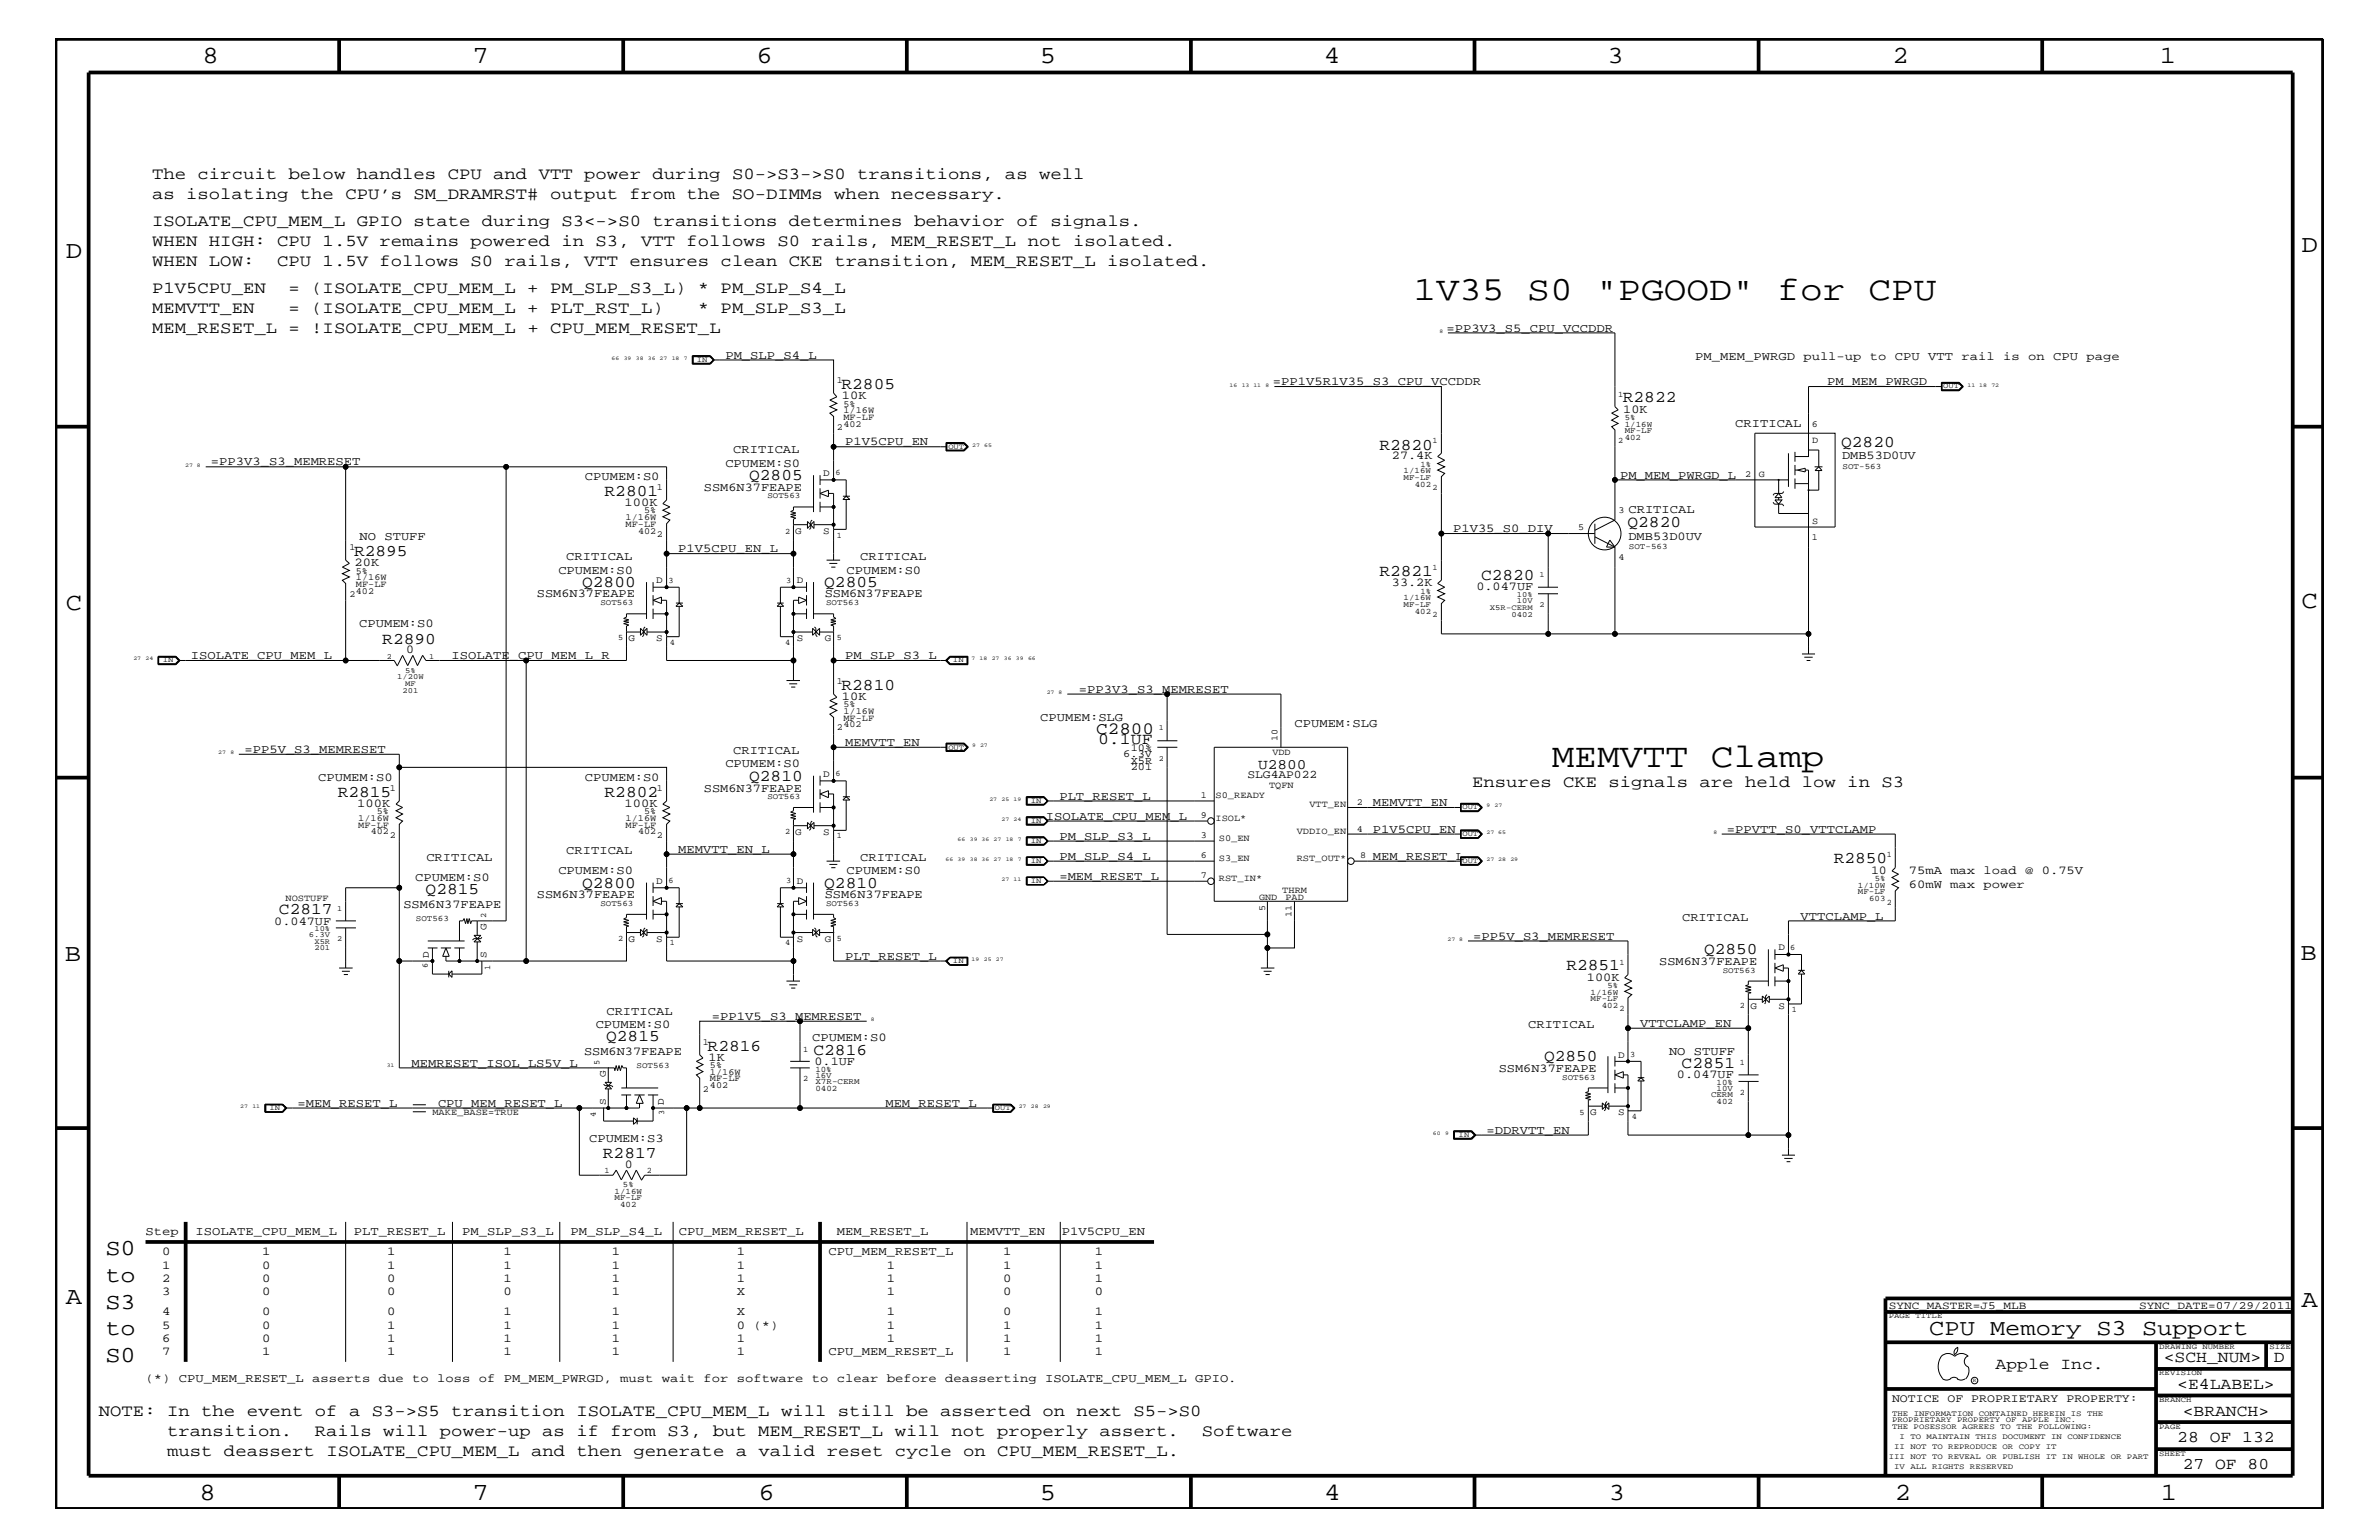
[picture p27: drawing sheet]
<svg xmlns="http://www.w3.org/2000/svg" width="432mm" height="279mm" viewBox="0 0 432 279" stroke-linecap="round" stroke-linejoin="round" font-family="sans-serif">
<defs><g id="words">
<g font-size="6.2">
<text x="256.6" y="54.4">1V35 S0 &quot;PGOOD&quot; for CPU</text>
<text x="281.6" y="139.2">MEMVTT Clamp</text>
</g>
<g font-size="4.5">
<text x="36.7" y="11.5">8</text>
<text x="85.8" y="11.5">7</text>
<text x="137.3" y="11.5">6</text>
<text x="188.7" y="11.5">5</text>
<text x="240.3" y="11.5">4</text>
<text x="291.8" y="11.5">3</text>
<text x="343.5" y="11.5">2</text>
<text x="392" y="11.5">1</text>
<text x="11.9" y="46.8">D</text>
<text x="417.7" y="45.7">D</text>
<text x="11.9" y="110.6">C</text>
<text x="417.7" y="110.3">C</text>
<text x="11.8" y="174.3">B</text>
<text x="417.6" y="174.2">B</text>
<text x="11.9" y="236.7">A</text>
<text x="417.7" y="237.1">A</text>
<text x="36.2" y="272.1">8</text>
<text x="85.8" y="272.1">7</text>
<text x="137.7" y="272.1">6</text>
<text x="188.7" y="272.1">5</text>
<text x="240.4" y="272.1">4</text>
<text x="292" y="272.1">3</text>
<text x="343.9" y="272.1">2</text>
<text x="392.2" y="272.1">1</text>
</g>
<g font-size="4.1">
<text x="19.1" y="227.7">S0</text>
<text x="19.1" y="232.6">to</text>
<text x="19.1" y="237.4">S3</text>
<text x="19.1" y="242.3">to</text>
<text x="350.2" y="242.3">CPU Memory S3 Support</text>
<text x="19.1" y="247.1">S0</text>
</g>
<text font-size="3.1" x="199" y="133.2">C2800</text>
<g font-size="3">
<text x="27.6" y="32.5">The circuit below handles CPU and VTT power during S0-&gt;S3-&gt;S0 transitions, as well</text>
<text x="27.6" y="41">ISOLATE_CPU_MEM_L GPIO state during S3&lt;-&gt;S0 transitions determines behavior of signals.</text>
<text x="27.6" y="36.2">as isolating the CPU’s SM_DRAMRST# output from the SO-DIMMs when necessary.</text>
<text x="27.6" y="44.6">WHEN HIGH: CPU 1.5V remains powered in S3, VTT follows S0 rails, MEM_RESET_L not isolated.</text>
<text x="27.6" y="53.2">P1V5CPU_EN</text>
<text x="27.6" y="48.3">WHEN LOW:</text>
<text x="50.3" y="48.3">CPU 1.5V follows S0 rails, VTT ensures clean CKE transition, MEM_RESET_L isolated.</text>
<text x="52.4" y="53.2">= (ISOLATE_CPU_MEM_L + PM_SLP_S3_L) * PM_SLP_S4_L</text>
<text x="27.6" y="56.8">MEMVTT_EN</text>
<text x="52.4" y="56.8">= (ISOLATE_CPU_MEM_L + PLT_RST_L)</text>
<text x="126.7" y="56.8">* PM_SLP_S3_L</text>
<text x="27.6" y="60.4">MEM_RESET_L = !ISOLATE_CPU_MEM_L + CPU_MEM_RESET_L</text>
<text x="152.7" y="70.6">R2805</text>
<text x="294.6" y="73">R2822</text>
<text x="250.4" y="81.6">R2820</text>
<text x="334.2" y="81.1">Q2820</text>
<text x="136" y="87.1">Q2805</text>
<text x="109.7" y="90">R2801</text>
<text x="295.4" y="95.7">Q2820</text>
<text x="64.3" y="101">R2895</text>
<text x="105.7" y="106.5">Q2800</text>
<text x="149.6" y="106.5">Q2805</text>
<text x="250.4" y="104.6">R2821</text>
<text x="268.8" y="105.3">C2820</text>
<text x="69.4" y="116.8">R2890</text>
<text x="152.7" y="125.2">R2810</text>
<text x="199.3" y="135">0.1UF</text>
<text x="136" y="141.7">Q2810</text>
<text x="267.2" y="142.9">Ensures CKE signals are held low in S3</text>
<text x="61.3" y="144.6">R2815</text>
<text x="109.7" y="144.6">R2802</text>
<text x="105.7" y="161.1">Q2800</text>
<text x="149.6" y="161.1">Q2810</text>
<text x="332.8" y="156.7">R2850</text>
<text x="50.6" y="165.9">C2817</text>
<text x="77.3" y="162.2">Q2815</text>
<text x="309.3" y="173.2">Q2850</text>
<text x="284.3" y="176.1">R2851</text>
<text x="110" y="188.9">Q2815</text>
<text x="128.4" y="190.6">R2816</text>
<text x="147.7" y="191.4">C2816</text>
<text x="280.2" y="192.6">Q2850</text>
<text x="305.2" y="193.7">C2851</text>
<text x="109.4" y="210.2">R2817</text>
<text x="362.2" y="248.4">Apple Inc.</text>
<text x="392.7" y="247.1">&lt;SCH_NUM&gt;</text>
<text x="395.2" y="252">&lt;E4LABEL&gt;</text>
<text x="412.7" y="247.1">D</text>
<text x="17.9" y="256.8">NOTE: In the event of a S3-&gt;S5 transition ISOLATE_CPU_MEM_L will still be asserted on next S5-&gt;S0</text>
<text x="396.2" y="256.8">&lt;BRANCH&gt;</text>
<text x="30.3" y="260.5">transition.</text>
<text x="57.2" y="260.5">Rails will power-up as if from S3, but MEM_RESET_L will not properly assert.</text>
<text x="218.1" y="260.5">Software</text>
<text x="395.2" y="261.6">28 OF 132</text>
<text x="30.3" y="264.1">must deassert ISOLATE_CPU_MEM_L and then generate a valid reset cycle on CPU_MEM_RESET_L.</text>
<text x="396.2" y="266.6">27 OF 80</text>
</g>
<text font-size="2.6" x="228.3" y="139.5">U2800</text>
<g font-size="2.2">
<text x="131.7" y="65.1">PM_SLP_S4_L</text>
<text x="262.6" y="60.2">=PP3V3_S5_CPU_VCCDDR</text>
<text x="307.7" y="65.3">PM_MEM_PWRGD pull-up to CPU VTT rail is on CPU page</text>
<text x="231.1" y="69.9">=PP1V5R1V35_S3_CPU_VCCDDR</text>
<text x="331.6" y="69.9">PM_MEM_PWRGD</text>
<text x="152.8" y="72.4">10K</text>
<text x="294.6" y="74.9">10K</text>
<text x="315" y="77.4">CRITICAL</text>
<text x="133.1" y="82.2">CRITICAL</text>
<text x="153.4" y="80.8">P1V5CPU_EN</text>
<text x="252.6" y="83.3">27.4K</text>
<text x="334.3" y="83.3">DMB53D0UV</text>
<text x="38.3" y="84.4">=PP3V3_S3_MEMRESET</text>
<text x="106.2" y="87.1">CPUMEM:S0</text>
<text x="127.8" y="89">SSM6N37FEAPE</text>
<text x="131.7" y="84.7">CPUMEM:S0</text>
<text x="294" y="86.9">PM_MEM_PWRGD_L</text>
<text x="113.4" y="91.8">100K</text>
<text x="295.6" y="93.2">CRITICAL</text>
<text x="65.3" y="98">NO STUFF</text>
<text x="102.8" y="101.6">CRITICAL</text>
<text x="123.1" y="100.2">P1V5CPU_EN_L</text>
<text x="156.1" y="101.6">CRITICAL</text>
<text x="263.7" y="96.5">P1V35_S0_DIV</text>
<text x="295.6" y="97.9">DMB53D0UV</text>
<text x="64.3" y="102.7">20K</text>
<text x="101.3" y="104.1">CPUMEM:S0</text>
<text x="153.7" y="104.1">CPUMEM:S0</text>
<text x="252.6" y="106.4">33.2K</text>
<text x="268" y="107.1">0.047UF</text>
<text x="65.2" y="113.7">CPUMEM:S0</text>
<text x="97.5" y="108.4">SSM6N37FEAPE</text>
<text x="149.7" y="108.4">SSM6N37FEAPE</text>
<text x="34.6" y="119.6">ISOLATE_CPU_MEM_L</text>
<text x="73.7" y="118.5">0</text>
<text x="82" y="119.6">ISOLATE_CPU_MEM_L_R</text>
<text x="153.4" y="119.6">PM_SLP_S3_L</text>
<text x="195.8" y="125.7">=PP3V3_S3_MEMRESET</text>
<text x="152.8" y="127">10K</text>
<text x="188.8" y="130.8">CPUMEM:SLG</text>
<text x="234.9" y="131.9">CPUMEM:SLG</text>
<text x="44.4" y="136.6">=PP5V_S3_MEMRESET</text>
<text x="133.1" y="136.8">CRITICAL</text>
<text x="153.4" y="135.3">MEMVTT_EN</text>
<text x="57.7" y="141.7">CPUMEM:S0</text>
<text x="106.2" y="141.7">CPUMEM:S0</text>
<text x="127.8" y="143.6">SSM6N37FEAPE</text>
<text x="131.7" y="139.2">CPUMEM:S0</text>
<text x="64.9" y="146.4">100K</text>
<text x="113.4" y="146.4">100K</text>
<text x="189.8" y="148.7">ISOLATE_CPU_MEM_L</text>
<text x="192.3" y="145.1">PLT_RESET_L</text>
<text x="249.2" y="146.2">MEMVTT_EN</text>
<text x="102.8" y="155">CRITICAL</text>
<text x="123.1" y="154.7">MEMVTT_EN_L</text>
<text x="192.3" y="152.3">PM_SLP_S3_L</text>
<text x="192.3" y="156">PM_SLP_S4_L</text>
<text x="249.2" y="151.1">P1V5CPU_EN</text>
<text x="249.2" y="156">MEM_RESET_L</text>
<text x="313.4" y="151.1">=PPVTT_S0_VTTCLAMP</text>
<text x="75.4" y="159.9">CPUMEM:S0</text>
<text x="77.4" y="156.2">CRITICAL</text>
<text x="101.3" y="158.6">CPUMEM:S0</text>
<text x="153.7" y="158.6">CPUMEM:S0</text>
<text x="156.1" y="156.2">CRITICAL</text>
<text x="192.3" y="159.6">=MEM_RESET_L</text>
<text x="339.6" y="158.5">10</text>
<text x="346.5" y="158.6">75mA max load @ 0.75V</text>
<text x="346.5" y="161.1">60mW max power</text>
<text x="49.8" y="167.8">0.047UF</text>
<text x="73.2" y="164.7">SSM6N37FEAPE</text>
<text x="97.5" y="163">SSM6N37FEAPE</text>
<text x="149.7" y="163">SSM6N37FEAPE</text>
<text x="305.3" y="167.1">CRITICAL</text>
<text x="326.8" y="166.9">VTTCLAMP_L</text>
<text x="267.4" y="170.5">=PP5V_S3_MEMRESET</text>
<text x="153.4" y="174.2">PLT_RESET_L</text>
<text x="288" y="177.9">100K</text>
<text x="301.2" y="175.1">SSM6N37FEAPE</text>
<text x="110.1" y="184.1">CRITICAL</text>
<text x="129.2" y="185">=PP1V5_S3_MEMRESET</text>
<text x="106" y="191.4">SSM6N37FEAPE</text>
<text x="108.1" y="186.5">CPUMEM:S0</text>
<text x="147.4" y="188.9">CPUMEM:S0</text>
<text x="277.4" y="186.5">CRITICAL</text>
<text x="297.7" y="186.3">VTTCLAMP_EN</text>
<text x="302.9" y="191.4">NO STUFF</text>
<text x="74.7" y="193.6">MEMRESET_ISOL_LS5V_L</text>
<text x="128.6" y="192.5">1K</text>
<text x="147.8" y="193.2">0.1UF</text>
<text x="272" y="194.5">SSM6N37FEAPE</text>
<text x="304.4" y="195.6">0.047UF</text>
<text x="54" y="200.9">=MEM_RESET_L</text>
<text x="79.5" y="200.9">CPU_MEM_RESET_L</text>
<text x="160.7" y="200.9">MEM_RESET_L</text>
<text x="106.9" y="207.1">CPUMEM:S3</text>
<text x="269.8" y="205.7">=DDRVTT_EN</text>
<text x="113.4" y="211.9">0</text>
<text x="26.4" y="224.1">Step</text>
<text x="29.4" y="227.7">0</text>
<text x="35.5" y="224.1">ISOLATE_CPU_MEM_L</text>
<text x="47.6" y="227.7">1</text>
<text x="64.2" y="224.1">PLT_RESET_L</text>
<text x="70.3" y="227.7">1</text>
<text x="83.9" y="224.1">PM_SLP_S3_L</text>
<text x="91.4" y="227.7">1</text>
<text x="103.5" y="224.1">PM_SLP_S4_L</text>
<text x="111.1" y="227.7">1</text>
<text x="123.2" y="224.1">CPU_MEM_RESET_L</text>
<text x="133.7" y="227.7">1</text>
<text x="150.4" y="227.7">CPU_MEM_RESET_L</text>
<text x="151.9" y="224.1">MEM_RESET_L</text>
<text x="176.1" y="224.1">MEMVTT_EN</text>
<text x="182.1" y="227.7">1</text>
<text x="192.7" y="224.1">P1V5CPU_EN</text>
<text x="198.7" y="227.7">1</text>
<text x="29.4" y="230.2">1</text>
<text x="29.4" y="232.6">2</text>
<text x="47.6" y="230.2">0</text>
<text x="47.6" y="232.6">0</text>
<text x="70.3" y="230.2">1</text>
<text x="70.3" y="232.6">0</text>
<text x="91.4" y="230.2">1</text>
<text x="91.4" y="232.6">1</text>
<text x="111.1" y="230.2">1</text>
<text x="111.1" y="232.6">1</text>
<text x="133.7" y="230.2">1</text>
<text x="133.7" y="232.6">1</text>
<text x="160.9" y="230.2">1</text>
<text x="160.9" y="232.6">1</text>
<text x="182.1" y="230.2">1</text>
<text x="182.1" y="232.6">0</text>
<text x="198.7" y="230.2">1</text>
<text x="198.7" y="232.6">1</text>
<text x="29.4" y="235">3</text>
<text x="29.4" y="238.6">4</text>
<text x="47.6" y="235">0</text>
<text x="47.6" y="238.6">0</text>
<text x="70.3" y="235">0</text>
<text x="70.3" y="238.6">0</text>
<text x="91.4" y="235">0</text>
<text x="91.4" y="238.6">1</text>
<text x="111.1" y="235">1</text>
<text x="111.1" y="238.6">1</text>
<text x="133.7" y="235">X</text>
<text x="133.7" y="238.6">X</text>
<text x="160.9" y="235">1</text>
<text x="160.9" y="238.6">1</text>
<text x="182.1" y="235">0</text>
<text x="182.1" y="238.6">0</text>
<text x="198.7" y="235">0</text>
<text x="198.7" y="238.6">1</text>
<text x="29.4" y="243.5">6</text>
<text x="29.4" y="245.9">7</text>
<text x="29.4" y="241.1">5</text>
<text x="47.6" y="243.5">0</text>
<text x="47.6" y="245.9">1</text>
<text x="47.6" y="241.1">0</text>
<text x="70.3" y="243.5">1</text>
<text x="70.3" y="245.9">1</text>
<text x="70.3" y="241.1">1</text>
<text x="91.4" y="243.5">1</text>
<text x="91.4" y="245.9">1</text>
<text x="91.4" y="241.1">1</text>
<text x="111.1" y="243.5">1</text>
<text x="111.1" y="245.9">1</text>
<text x="111.1" y="241.1">1</text>
<text x="133.7" y="243.5">1</text>
<text x="133.7" y="245.9">1</text>
<text x="133.7" y="241.1">0 (*)</text>
<text x="150.4" y="245.9">CPU_MEM_RESET_L</text>
<text x="160.9" y="243.5">1</text>
<text x="160.9" y="241.1">1</text>
<text x="182.1" y="243.5">1</text>
<text x="182.1" y="245.9">1</text>
<text x="182.1" y="241.1">1</text>
<text x="198.7" y="243.5">1</text>
<text x="198.7" y="245.9">1</text>
<text x="198.7" y="241.1">1</text>
<text x="26.4" y="250.7">(*) CPU_MEM_RESET_L asserts due to loss of PM_MEM_PWRGD, must wait for software to clear before deasserting ISOLATE_CPU_MEM_L GPIO.</text>
</g>
<g font-size="2.1">
<text x="226.4" y="141.2">SLG4AP022</text>
<text x="343.4" y="254.4">NOTICE OF PROPRIETARY PROPERTY:</text>
</g>
<g font-size="2">
<text x="342.8" y="237.4">SYNC_MASTER=J5_MLB</text>
<text x="388.3" y="237.4">SYNC_DATE=07/29/2011</text>
</g>
<g font-size="1.9">
<text x="203.9" y="137.3">6.3V</text>
<text x="205.2" y="136.2">10%</text>
<text x="205.2" y="139.7">201</text>
<text x="205.2" y="138.5">X5R</text>
</g>
<g font-size="1.8">
<text x="149.4" y="86.4">D</text>
<text x="144.4" y="96.9">G</text>
<text x="149.4" y="96.9">S</text>
<text x="119.1" y="105.8">D</text>
<text x="144.6" y="105.8">D</text>
<text x="114" y="116.4">G</text>
<text x="119.1" y="116.4">S</text>
<text x="144.6" y="116.4">S</text>
<text x="149.7" y="116.4">G</text>
<text x="149.4" y="140.9">D</text>
<text x="144.4" y="151.5">G</text>
<text x="149.4" y="151.5">S</text>
<text x="119.1" y="160.3">D</text>
<text x="144.6" y="160.3">D</text>
<text x="77.8" y="173.8" transform="rotate(-90 77.8 173.8)">D</text>
<text x="88.3" y="173.8" transform="rotate(-90 88.3 173.8)">S</text>
<text x="88.3" y="168.7" transform="rotate(-90 88.3 168.7)">G</text>
<text x="114" y="170.9">G</text>
<text x="119.1" y="170.9">S</text>
<text x="144.6" y="170.9">S</text>
<text x="149.7" y="170.9">G</text>
<text x="322.8" y="172.4">D</text>
<text x="317.8" y="183">G</text>
<text x="322.8" y="183">S</text>
<text x="293.7" y="191.9">D</text>
<text x="110" y="195.4" transform="rotate(-90 110 195.4)">G</text>
<text x="110" y="200.4" transform="rotate(-90 110 200.4)">S</text>
<text x="120.5" y="200.4" transform="rotate(-90 120.5 200.4)">D</text>
<text x="288.6" y="202.4">G</text>
<text x="293.7" y="202.4">S</text>
</g>
<g font-size="1.7">
<text x="151.9" y="69.5">1</text>
<text x="153.1" y="75">1/16W</text>
<text x="153.1" y="73.8">5%</text>
<text x="153.1" y="77.4">402</text>
<text x="153.1" y="76.2">MF-LF</text>
<text x="328.8" y="77.4">6</text>
<text x="151.9" y="78">2</text>
<text x="328.9" y="80.5">D</text>
<text x="119.2" y="88.9">1</text>
<text x="316.7" y="86.5">2</text>
<text x="319.2" y="86.5">G</text>
<text x="113.5" y="95.6">MF-LF</text>
<text x="113.5" y="94.3">1/16W</text>
<text x="116.9" y="93.2">5%</text>
<text x="293.8" y="93.2">3</text>
<text x="328.9" y="95">S</text>
<text x="63.4" y="99.9">1</text>
<text x="115.8" y="96.8">402</text>
<text x="119.2" y="97.4">2</text>
<text x="286.4" y="96.2">5</text>
<text x="293.8" y="101.6">4</text>
<text x="328.8" y="98">1</text>
<text x="64.6" y="107.7">402</text>
<text x="64.6" y="104.1">5%</text>
<text x="64.6" y="105.3">1/16W</text>
<text x="64.6" y="106.5">MF-LF</text>
<text x="63.4" y="108.3">2</text>
<text x="151.9" y="124.1">1</text>
<text x="153.1" y="131.9">402</text>
<text x="153.1" y="130.8">MF-LF</text>
<text x="153.1" y="128.3">5%</text>
<text x="153.1" y="129.6">1/16W</text>
<text x="151.9" y="132.5">2</text>
<text x="231" y="137">VDD</text>
<text x="231.9" y="134.4" transform="rotate(-90 231.9 134.4)">10</text>
<text x="70.8" y="143.5">1</text>
<text x="119.2" y="143.5">1</text>
<text x="230.3" y="143">TQFN</text>
<text x="65" y="149">1/16W</text>
<text x="68.4" y="147.7">5%</text>
<text x="113.5" y="149">1/16W</text>
<text x="116.9" y="147.7">5%</text>
<text x="217.9" y="148.4">9</text>
<text x="217.9" y="144.8">1</text>
<text x="220.6" y="144.7">S0_READY</text>
<text x="220.6" y="148.9">ISOL*</text>
<text x="237.7" y="146.5">VTT_EN</text>
<text x="246.3" y="146">2</text>
<text x="65" y="150.1">MF-LF</text>
<text x="67.3" y="151.3">402</text>
<text x="70.8" y="152">2</text>
<text x="113.5" y="150.1">MF-LF</text>
<text x="115.8" y="151.3">402</text>
<text x="119.2" y="152">2</text>
<text x="217.9" y="152.1">3</text>
<text x="217.9" y="155.7">6</text>
<text x="221.2" y="152.6">S0_EN</text>
<text x="235.4" y="151.3">VDDIO_EN</text>
<text x="246.3" y="150.9">4</text>
<text x="246.9" y="155.7">8</text>
<text x="217.9" y="159.4">7</text>
<text x="221.2" y="156.2">S3_EN</text>
<text x="221.2" y="159.8">RST_IN*</text>
<text x="232.7" y="162">THRM</text>
<text x="235.4" y="156.2">RST_OUT*</text>
<text x="51.8" y="163.5">NOSTUFF</text>
<text x="228.5" y="163.3">GND</text>
<text x="229.6" y="165.3" transform="rotate(-90 229.6 165.3)">5</text>
<text x="233.3" y="163.3">PAD</text>
<text x="234.4" y="166.4" transform="rotate(-90 234.4 166.4)">11</text>
<text x="127.6" y="189.5">1</text>
<text x="128.9" y="197.4">402</text>
<text x="128.9" y="193.7">5%</text>
<text x="128.9" y="195">1/16W</text>
<text x="128.9" y="196.2">MF-LF</text>
<text x="78.5" y="202.3">MAKE_BASE=TRUE</text>
<text x="127.6" y="198.1">2</text>
</g>
<g font-size="1.5">
<text x="293.7" y="72">1</text>
<text x="294.9" y="77.4">1/16W</text>
<text x="294.9" y="76.2">5%</text>
<text x="260" y="80.5">1</text>
<text x="293.7" y="80.5">2</text>
<text x="294.9" y="78.6">MF-LF</text>
<text x="294.9" y="79.9">402</text>
<text x="151.6" y="86.2">6</text>
<text x="254.8" y="87.1">MF-LF</text>
<text x="254.8" y="85.9">1/16W</text>
<text x="256.8" y="88.3">402</text>
<text x="257.8" y="84.7">1%</text>
<text x="260" y="88.9">2</text>
<text x="334.4" y="85">SOT-563</text>
<text x="139.3" y="90.4">SOT563</text>
<text x="142.5" y="96.8">2</text>
<text x="151.9" y="97.6">1</text>
<text x="295.7" y="99.6">SOT-563</text>
<text x="121.3" y="105.7">3</text>
<text x="142.7" y="105.7">3</text>
<text x="257.8" y="107.7">1%</text>
<text x="260" y="103.5">1</text>
<text x="109" y="109.8">SOT563</text>
<text x="149.9" y="109.8">SOT563</text>
<text x="254.8" y="110.2">MF-LF</text>
<text x="254.8" y="108.9">1/16W</text>
<text x="256.8" y="111.4">402</text>
<text x="260" y="112">2</text>
<text x="112.2" y="116.2">5</text>
<text x="121.6" y="117">4</text>
<text x="142.5" y="117">4</text>
<text x="151.9" y="116.2">5</text>
<text x="151.6" y="140.8">6</text>
<text x="139.3" y="144.9">SOT563</text>
<text x="142.5" y="151.3">2</text>
<text x="151.9" y="152.1">1</text>
<text x="342.5" y="155.6">1</text>
<text x="121.3" y="160.2">6</text>
<text x="142.7" y="160.2">3</text>
<text x="337.2" y="161.1">1/10W</text>
<text x="340.3" y="159.9">5%</text>
<text x="75.5" y="167.1">SOT563</text>
<text x="88.2" y="166.5" transform="rotate(-90 88.2 166.5)">2</text>
<text x="109" y="164.4">SOT563</text>
<text x="149.9" y="164.4">SOT563</text>
<text x="337.2" y="162.2">MF-LF</text>
<text x="339.3" y="163.5">603</text>
<text x="342.5" y="164.1">2</text>
<text x="112.2" y="170.7">2</text>
<text x="121.6" y="171.5">1</text>
<text x="142.5" y="171.5">4</text>
<text x="151.9" y="170.7">5</text>
<text x="325" y="172.3">6</text>
<text x="77.6" y="175.7" transform="rotate(-90 77.6 175.7)">6</text>
<text x="89" y="176" transform="rotate(-90 89 176)">1</text>
<text x="291.8" y="179.3">5%</text>
<text x="294" y="175">1</text>
<text x="312.7" y="176.5">SOT563</text>
<text x="288.7" y="181.6">MF-LF</text>
<text x="288.7" y="180.5">1/16W</text>
<text x="290.7" y="182.9">402</text>
<text x="294" y="183.5">2</text>
<text x="315.8" y="182.9">2</text>
<text x="325.2" y="183.6">1</text>
<text x="145.8" y="190.8">1</text>
<text x="295.9" y="191.7">3</text>
<text x="108.8" y="193.2" transform="rotate(-90 108.8 193.2)">5</text>
<text x="115.5" y="193.7">SOT563</text>
<text x="145.8" y="196.2">2</text>
<text x="148" y="197.9">0402</text>
<text x="148" y="195.5">16V</text>
<text x="148" y="194.4">10%</text>
<text x="148" y="196.7">X7R-CERM</text>
<text x="283.5" y="195.9">SOT563</text>
<text x="311.6" y="196.8">10%</text>
<text x="311.6" y="197.9">10V</text>
<text x="315.8" y="193.2">1</text>
<text x="108.1" y="202.6" transform="rotate(-90 108.1 202.6)">4</text>
<text x="120.6" y="202.4" transform="rotate(-90 120.6 202.4)">3</text>
<text x="286.7" y="202.3">5</text>
<text x="296.2" y="203">4</text>
<text x="310.6" y="199.1">CERM</text>
<text x="311.6" y="200.3">402</text>
<text x="315.8" y="198.7">2</text>
<text x="109.7" y="212.8">1</text>
<text x="113.1" y="215.3">5%</text>
<text x="117.4" y="212.8">2</text>
<text x="111.5" y="216.6">1/16W</text>
<text x="111.5" y="217.8">MF-LF</text>
<text x="112.6" y="219">402</text>
</g>
<g font-size="1.4">
<text x="126.5" y="65.6">IN</text>
<text x="352.7" y="70.5">OUT</text>
<text x="172.1" y="81.4">OUT</text>
<text x="279.4" y="104.7">1</text>
<text x="270.4" y="110.6">X5R-CERM</text>
<text x="274.3" y="111.9">0402</text>
<text x="275.3" y="109.4">10V</text>
<text x="275.3" y="108.3">10%</text>
<text x="279.4" y="110.2">2</text>
<text x="70.2" y="119.5">2</text>
<text x="77.9" y="119.5">1</text>
<text x="29.5" y="120.2">IN</text>
<text x="72.1" y="123.2">1/20W</text>
<text x="73.1" y="125.7">201</text>
<text x="73.5" y="122">5%</text>
<text x="73.5" y="124.4">MF</text>
<text x="173" y="120.2">IN</text>
<text x="172.1" y="136">OUT</text>
<text x="210.3" y="132.5">1</text>
<text x="210.3" y="138">2</text>
<text x="187.1" y="149.3">IN</text>
<text x="187.1" y="145.7">IN</text>
<text x="265.4" y="146.8">OUT</text>
<text x="187.1" y="152.9">IN</text>
<text x="265.4" y="151.8">OUT</text>
<text x="187.1" y="156.6">IN</text>
<text x="187.1" y="160.2">IN</text>
<text x="265.4" y="156.6">OUT</text>
<text x="61.2" y="165.3">1</text>
<text x="56" y="170">6.3V</text>
<text x="57.1" y="172.4">201</text>
<text x="57.1" y="168.9">10%</text>
<text x="57.1" y="171.2">X5R</text>
<text x="61.2" y="170.7">2</text>
<text x="173" y="174.8">IN</text>
<text x="48.9" y="201.5">IN</text>
<text x="180.6" y="201.5">OUT</text>
<text x="264.8" y="206.3">IN</text>
<text x="342.8" y="239.2">PAGE TITLE</text>
<text x="391.9" y="244.7">DRAWING NUMBER</text>
<text x="411.9" y="244.7">SIZE</text>
<text x="391.9" y="249.5">REVISION</text>
<text x="343.4" y="256.8">THE INFORMATION CONTAINED HEREIN IS THE</text>
<text x="391.9" y="254.4">BRANCH</text>
<text x="343.4" y="258">PROPRIETARY PROPERTY OF APPLE INC.</text>
<text x="343.4" y="259.3">THE POSESSOR AGREES TO THE FOLLOWING:</text>
<text x="343.8" y="262.9">II NOT TO REPRODUCE OR COPY IT</text>
<text x="344.8" y="261.1">I TO MAINTAIN THIS DOCUMENT IN CONFIDENCE</text>
<text x="391.9" y="259.3">PAGE</text>
<text x="342.8" y="264.7">III NOT TO REVEAL OR PUBLISH IT IN WHOLE OR PART</text>
<text x="343.8" y="266.6">IV ALL RIGHTS RESERVED</text>
<text x="391.9" y="264.1">SHEET</text>
</g>
<g font-size="1">
<text x="111" y="65.3">66</text>
<text x="113.2" y="65.3">39</text>
<text x="115.4" y="65.3">38</text>
<text x="117.6" y="65.3">36 27</text>
<text x="121.9" y="65.3">18</text>
<text x="124.1" y="65.3">7</text>
<text x="261.3" y="60.4">8</text>
<text x="223.2" y="70.1">16</text>
<text x="225.4" y="70.1">13 11</text>
<text x="229.7" y="70.1">8</text>
<text x="357.1" y="70.1">11 18</text>
<text x="361.4" y="70.1">72</text>
<text x="176.4" y="81.1">27</text>
<text x="178.6" y="81.1">65</text>
<text x="33.6" y="84.7">27 8</text>
<text x="24.2" y="119.8">27</text>
<text x="26.4" y="119.8">24</text>
<text x="176.4" y="119.8">7</text>
<text x="177.8" y="119.8">18</text>
<text x="180" y="119.8">27</text>
<text x="182.2" y="119.8">36</text>
<text x="184.4" y="119.8">39</text>
<text x="186.6" y="119.8">66</text>
<text x="190" y="125.9">27 8</text>
<text x="39.6" y="136.8">27</text>
<text x="41.8" y="136.8">8</text>
<text x="176.4" y="135.6">9</text>
<text x="177.9" y="135.6">27</text>
<text x="179.6" y="145.3">27</text>
<text x="181.8" y="149">27</text>
<text x="181.8" y="145.3">25</text>
<text x="184" y="149">24</text>
<text x="184" y="145.3">19</text>
<text x="269.8" y="146.5">9</text>
<text x="271.3" y="146.5">27</text>
<text x="173.8" y="152.6">66</text>
<text x="176" y="152.6">39 36</text>
<text x="180.3" y="152.6">27</text>
<text x="182.5" y="152.6">18</text>
<text x="184.7" y="152.6">7</text>
<text x="269.8" y="151.3">27 65</text>
<text x="311" y="151.3">8</text>
<text x="171.6" y="156.2">66</text>
<text x="173.8" y="156.2">39</text>
<text x="176" y="156.2">38 36</text>
<text x="180.3" y="156.2">27</text>
<text x="181.8" y="159.9">27</text>
<text x="182.5" y="156.2">18</text>
<text x="184" y="159.9">11</text>
<text x="184.7" y="156.2">7</text>
<text x="269.8" y="156.2">27 28</text>
<text x="274.2" y="156.2">29</text>
<text x="262.7" y="170.7">27 8</text>
<text x="176.4" y="174.4">19</text>
<text x="178.6" y="174.4">25</text>
<text x="180.8" y="174.4">27</text>
<text x="158.1" y="185.3">8</text>
<text x="70.2" y="193.6">31</text>
<text x="43.6" y="201">27</text>
<text x="45.8" y="201">11</text>
<text x="184.9" y="201">27</text>
<text x="187.1" y="201">28</text>
<text x="189.3" y="201">29</text>
<text x="260.1" y="205.9">60</text>
<text x="262.3" y="205.9">9</text>
<text x="358.1" y="250.7">R</text>
</g>
</g></defs>
<g fill="none" stroke="#000" stroke-width=".18">
<path d="M125.6 64.5h3.3l.7 .8-.7 .8h-3.3zM125.7 64.6h3.2l.6 .7-.6 .7M125.7 64.5v1.5h3.2M125.8 64.7h3.1l.6 .6-.6 .6h-3.1zM128.9 64.5l.7 .8M129.5 65.3h21.8v6l.6 .7-1.3 .6 1.3 .6-1.3 .6 1.3 .6-1.3 .6 .7 .6v5.5h20.6M129.6 65.3l-.7 .7M231.3 70.1h30.3v12.1l-.7 .6 1.3 .7-1.3 .6 1.3 .6-1.3 .6 1.3 .6-.6 .6v10.3h19.4M262.8 60.4h30.3v13.4l.6 .6-1.2 .6 1.2 .6-1.2 .6 1.2 .6-1.2 .6 .6 .6v9.1h31.5M318.5 78.6h14.6v17h-14.6zM352.4 69.4h3.2l.8 .7-.8 .8h-3.2zM352.4 69.5h3.2l.7 .6-.7 .7h-3.2"/>
<path d="M352.5 70.1h-24.2v12.7h-2.5M352.5 69.5h3l.6 .6-.6 .6h-3M352.5 69.5v1.3M355.5 69.5l.7 .6-.7 .7M37.3 84.7h25.4v16.9l.7 .6-1.3 .7 1.3 .6-1.3 .6 1.3 .6-1.3 .6 .6 .6v13.9M62.7 84.7h58.3v6l-.7 .7 1.3 .6-1.3 .6 1.3 .6-1.3 .6 1.3 .5-.6 .7v5.4h23M91.9 84.7v82.4h-6.3l-.2 .5-.2-.9-.3 .9-.1-.9-.3 .9-.3-.9-.2 .4h-.6v3.6M144 95.2h2.6M146.6 94.6v1.3l1.1-1.3v1.3zM147.4 94.3l-.2 .3v1.3l-.3 .1M147.7 92h-3.7v.6l-.5 .2 .9 .3-.9 .2 .9 .2-.9 .3 .9 .2-.4 .2v12.3M147.7 86.2v6.7"/>
<path d="M147.7 95.2h3.6M148.8 87.1h4.8v2.9M148.8 86.2v1.8M148.8 88.6v1.9M148.8 91v1.9M148.8 89.5l1.6-.6v1.2zM148.8 92h2.5M150.4 89.5h.9v12.1M151.3 81.1v6M153 90.6l.6-.6 .7 .6zM153 90h1.3M153.6 90.6v5.4h-2.3"/>
<path d="M171.7 80.3h3.3l.8 .8-.8 .7h-3.3zM171.9 80.5h3l.6 .6-.6 .5h-3zM174.9 80.4h-3.1v1.3h3.1M174.9 80.4l.8 .7-.8 .6M174.9 80.4l.7 .7-.7 .6M261.6 96.8v8.5l-.7 .6 1.3 .6-1.3 .6 1.3 .6-1.3 .6 1.3 .6-.6 .6v5.5h19.4M281 96.8h8.5M281 96.8v9.7M289.5 97.4l3.6 1.9v15.7h35.2M289.5 95v3.7M292.2 98l.9 1.3h-1.5zM293.1 87.1v7.2l-3.6 1.9"/>
<path d="M321.8 91.1l.3 .4h1.4l.3 .3M322.2 90.7h1.2l-.6 .8zM322.8 87.1v2.4l.6 .8h-1.2l.6-.8M322.8 90.3v.4M322.8 91.5v1.7h5.5M323.8 89.2l-.3 .3h-1.4l-.3 .4M324.6 82.2v6.1M325.8 85.3h.4M325.8 82v1.8M325.8 84.4v1.8M325.8 86.8v1.9M325.8 87.7h2.5"/>
<path d="M326.2 85.3l1.5-.4v.7zM327.7 85.3h.6v33.3M328.3 81.6h1.8v3.1M329.4 84.7h1.4M330.1 84.7l.6 .7h-1.3zM330.1 85.4v3.5h-1.8M28.7 119.1h3.2l.8 .7-.8 .8h-3.2zM28.7 119.2h3.2M28.8 119.2v1.3M28.8 119.2h3l.6 .6M31.9 119.2l.6 .6-.6 .7M31.9 119.2l.7 .6-.7 .7"/>
<path d="M32.4 119.8l-.6 .6h-3M32.4 119.8h39.1l.6 1M95.5 119.8v54.6h-14.6v-.9M113.7 114.7h2.5M116.2 114v1.3l1.2-1.3v1.3zM117.1 113.7l-.3 .3v1.3l-.2 .2M117.3 111.4h-3.6v.6l-.5 .2 .9 .3-.9 .2 .9 .2-.9 .2 .9 .3-.4 .2v6.2h-36.4l-.6-.9-.9 1.9-.9-1.9-.9 1.9-.9-1.9-1 1.9M117.3 105.6v6.7M117.4 114.7h3.6M118.5 106.5h4.8v2.9M118.5 105.6v1.8M118.5 108v1.8"/>
<path d="M118.5 110.4v1.9M118.5 111.4h2.5M118.5 108.9l1.6-.6v1.2zM120.1 108.9h.9v10.9h23M121 100.4v6.1M122.7 109.4h1.3M123.3 109.4l.7 .6h-1.3zM123.3 110v5.5h-2.3M141.1 110l.5-.6 .6 .6zM141.1 109.4h1.1M141.6 110v5.5h2.4M144 111.4h2.4"/>
<path d="M144 114.7h3.5M144.9 108.9h-.9v14.6M144.9 108.3l1.5 .6-1.5 .6zM146.4 106.5h-4.8v2.9M146.4 105.6v1.8M146.4 108v1.8M146.4 110.4v1.9M147.5 114v1.3l1.3-1.3v1.3zM147.7 111.4h3.6v.6l.4 .2-.9 .3 .9 .2-.9 .2 .9 .2-.9 .3 .5 .2v6.2M147.7 105.6v6.7M147.8 113.7l.3 .3v1.3l.2 .2M148.8 114.7h2.5"/>
<path d="M150 101.6h2.5M150.5 102.2h1.5M150.9 102.9h.7M171.6 119.8l.8-.7h3.3v1.5h-3.3zM171.9 119.8l.6-.6h3v1.2h-3zM171.9 119.8h-20.6v6.1l.6 .6-1.3 .6 1.3 .6-1.3 .6 1.3 .6-1.3 .7 .7 .6v5.4h20.6M172.5 119.2h3.1v1.3h-3.1M172.5 119.2l-.8 .6 .8 .7M172.5 119.2l-.7 .6 .7 .7M279.1 106.5h3.7M279.1 107.7h3.7M281 107.7v7.3h12.1"/>
<path d="M327.1 118.6h2.3M327.5 119.2h1.5M327.9 119.8h.7M28.7 120.5h3.2M43.3 136.8h29.2v8.5l-.6 .6 1.2 .6-1.2 .6 1.2 .6-1.2 .7 1.2 .6-.6 .5v24.9M72.5 139.2h48.5v6.1l-.7 .6 1.3 .6-1.3 .6 1.3 .6-1.3 .7 1.3 .6-.6 .5v5.5h23M142.7 123.5h2.5M143.3 124.1h1.4M143.6 124.7h.8M151.3 135.6v6.1M171.7 134.8h3.3l.8 .8-.8 .7h-3.3zM171.9 135h3l.6 .6-.6 .6h-3z"/>
<path d="M174.9 134.9l.7 .7-.7 .7h-3.1M174.9 134.9l.8 .7-.8 .7M174.9 134.9h-3.1v1.4M193.7 125.9h18.1v8.5M210.1 135.6h3.6M210.1 134.4h3.6M211.8 125.9h20.7v9.7M211.8 135.6v33.9h18.2M220.4 135.6h24.2v27.9h-24.2zM121 155v6.1M144 149.8h2.6M146.6 149.2l1.1 1.2v-1.2l-1.1 1.2z"/>
<path d="M147.4 149l-.2 .2v1.2l-.3 .3M147.7 146.5h-3.7v.6l-.5 .2 .9 .3-.9 .3 .9 .2-.9 .3 .9 .1-.4 .2v12.4M147.7 140.7v6.7M147.7 149.8h3.6M148.8 141.7h4.8v2.9M148.8 140.7v1.8M148.8 143.2v1.8M148.8 145.6v1.8M148.8 146.5h2.5M148.8 144l1.6-.5v1.2zM150 156.2h2.5M150.4 144h.9v12.2"/>
<path d="M150.5 156.8h1.5M150.9 157.4h.7M153 145.1l.6-.5 .7 .5zM153 144.6h1.3M153.6 145.1v5.6h-2.3M186.3 144.6h3.2l.7 .7-.7 .8h-3.2zM186.3 155.5h3.2l.7 .7-.7 .8h-3.2zM186.3 148.2h3.2l.7 .8-.7 .7h-3.2zM186.3 151.8h3.2l.7 .8-.7 .8h-3.2zM186.4 156.8h3.1M186.4 155.5v1.4h3.1l.7-.7M186.4 144.6v1.4h3.1l.7-.7"/>
<path d="M186.4 148.2v1.4h3.1l.7-.6M186.4 151.8v1.5h3.1l.7-.7M186.4 159.1v1.5M186.4 155.6h3.1M186.4 159.2h3.1M186.4 153.2h3.1M186.4 151.9h3.1l.7 .7M186.4 149.5h3.1M186.4 148.3h3.1l.7 .7M186.4 144.6h3.1l.7 .7M186.4 144.7h3.1l.6 .6-.6 .6h-3.1zM186.4 155.6v1.2"/>
<path d="M186.4 159.2v1.3M189.5 159.1h-3.2v1.5h3.2M189.5 155.5l.7 .7M189.5 155.6l.7 .6M189.5 155.6l.6 .6M189.5 159.1l.7 .8-.7 .7M189.5 159.1l.7 .8M189.5 159.2l.7 .7M189.5 159.2l.6 .7M189.5 151.8l.7 .8M189.5 148.2l.7 .8M189.5 144.6l.7 .7"/>
<path d="M190.1 156.2h30.3M190.1 156.2l-.6 .6M190.1 149l-.6-.6h-3.1v1.1M190.1 152.6l-.6-.6h-3.1v1.2M190.1 159.9l-.6 .6M190.1 159.9h29M190.1 152.6l-.6 .6M190.1 152.6h30.3M190.1 149l-.6 .5M190.1 149h29M190.1 145.3h30.3M190.2 156.2l-.7 .6"/>
<path d="M190.2 159.9l-.7 .6M190.2 159.9l-.7 .7M190.2 152.6l-.7 .6M190.2 149l-.7 .5M244.6 146.5h20.6M244.6 151.3h20.6M245.8 156.2h19.4M265.1 150.7h3.2l.7 .6-.7 .8M265.1 155.5h3.2l.8 .7-.8 .8h-3.2zM265.1 145.7h3.2l.8 .8-.8 .8h-3.2zM265.1 150.6h3.2l.8 .7-.8 .8h-3.2zM265.1 147.2h3.2"/>
<path d="M265.1 145.8h3.2M265.2 155.6h3.1l.6 .6-.6 .6h-3.1zM265.2 150.7h3.1l.6 .6-.6 .7h-3.1zM265.2 145.9h3l.6 .6-.6 .6h-3M265.2 145.8v1.4M268.2 155.6l.6 .6-.6 .6M268.2 150.7l.6 .6-.6 .7M268.3 155.5l.7 .7-.7 .7h-3.2M268.3 145.8l.7 .7-.7 .7M268.3 145.8l.6 .7-.6 .7M312.5 151.3h31.5v6.1l-.6 .6 1.2 .6-1.2 .6 1.2 .7-1.2 .6 1.2 .6-.6 .6v5.4h-19.4v6.1M61 167.1h3.6"/>
<path d="M61 168.3h3.6M61.6 175.6h2.4M62.1 176.2h1.4M62.4 176.8h.8M62.7 168.3v7.3M72.5 161.1h-9.8v6M77.6 172h1.8M77.6 170.7h6.7M78.5 174.4h-6v19.3h39l.1 .6 .2-1 .3 1 .3-1 .2 1 .3-1 .2 .4h.6v3.7M78.5 172v4.7h2.9M80 172h1.9M80.9 172l.6 1.5h-1.2z"/>
<path d="M81.4 176.7l.6-.6v1.2zM81.4 176.1v1.2M82.5 172h1.8M83.4 172v2.4M86 169.7h1.3l-1.3 1.2h1.3zM86.6 167.1v2.6M86.6 170.9v3.5M87.5 174.4v2.3h-5.5M87.5 170l-.2 .3h-1.3l-.2 .2M113.8 169.1l-.1 .1h2.5M116.2 168.6v1.2l1.2-1.2v1.2zM117.1 168.3l-.3 .3v1.2l-.2 .2"/>
<path d="M117.3 165.9h-3.6v.6l-.5 .2 .9 .3-.9 .2 .9 .3-.9 .3 .9 .2-.4 .1v6.3h-18.2M117.3 160.1v6.7M117.4 169.2h3.6M118.5 161.1h4.8v2.8M118.5 160.1v1.9M118.5 162.6v1.8M118.5 165v1.8M118.5 163.5l1.6-.7v1.3zM118.5 165.9h2.5M120.1 163.5h.9v10.9h23M122.7 163.9h1.3M123.3 163.9l.7 .6h-1.3z"/>
<path d="M123.3 164.5v5.5h-2.3h.1M141.1 164.5l.5-.6 .6 .6zM141.1 163.9h1.1M141.6 164.5v5.5h2.5M142.7 178h2.5M143.3 178.7h1.4M143.6 179.3h.8M144 165.9h2.4M144 169.2h3.5M144.9 163.5h-.9v14.5M144.9 162.8l1.5 .7-1.5 .6zM146.4 161.1h-4.8v2.8"/>
<path d="M146.4 160.1v1.9M146.4 162.6v1.8M146.4 165v1.8M147.5 168.6v1.2l1.3-1.2v1.2zM147.7 165.9h3.6v.6l.4 .2-.9 .3 .9 .2-.9 .3 .9 .3-.9 .2 .5 .1v6.3h20.6M147.7 160.1v6.7M147.8 168.3l.3 .3v1.2l.2 .2M151.4 169.1l-2.6 .1M171.6 174.4l.8-.7h3.3v1.4h-3.3zM172.5 173.8l-.6 .6 .6 .6M172.5 175h3.1M172.5 173.7l-.8 .7 .8 .7"/>
<path d="M172.5 173.8l-.7 .6 .7 .6M172.5 173.8h3.1M175.5 173.8v1.2M175.6 173.7v1.4M186.4 160.5h3.1M228.9 175.6h2.4M229.4 176.2h1.4M229.7 176.8h.8M230 163.5v12.1M235 163.5v8.5h-5M266.4 170.7h29.1v6.1l-.6 .6 1.3 .6-1.3 .7 1.3 .6-1.3 .6 1.3 .6-.7 .5v11.6M321 178h-3.7v.7l-.5 .1 1 .3-1 .3 1 .2-1 .3 1 .2-.5 .1v14.8"/>
<path d="M321 172.2v6.7M322.2 178h2.4M322.2 173.2h4.8v2.9M322.2 172.2v1.9M322.2 174.7v1.9M322.2 177.2v1.7M322.2 175.6l1.5-.6v1.2zM323.7 175.6h.9v34M326.4 176.1h1.2M327 176.1l.6 .6h-1.2zM327 176.7v5.4h-2.4h.1M109.6 196.7l.2 .3h1.2l.3 .2"/>
<path d="M109.8 196.4h1.2l-1.2 1.2h1.2zM110.4 197.6v3.4M110.5 193.7l-.1 2.7M112.8 198.7h1.8M112.8 197.4h6.7M113.7 198.7v2.3M115.1 198.7h1.9M116.1 198.7l.7 1.5h-1.3zM117.6 198.7h1.9M118.5 198.7v4.7h-2.8M143.4 193.7h3.6M143.4 192.6h3.6"/>
<path d="M145.2 185.3v7.3M145.2 193.7v7.3M157.3 185.3h-30.3v6.1l.6 .6-1.2 .6 1.2 .6-1.2 .5 1.2 .7-1.2 .6 .6 .6v5.4h-2.4M291.7 199.8l-.3 .3v1.2l-.2 .2M291.8 197.4h-3.5v.7l-.5 .1 .9 .3-.9 .2 .9 .3-.9 .2 .9 .3-.4 .1v6.3h-20.7M291.8 191.6v6.7M293.1 197.4h2.4M293.1 192.6h4.8v2.9M293.1 191.6v1.9M293.1 194.1v1.8M293.1 196.5v1.8M293.1 195l1.5-.6v1.2z"/>
<path d="M294.6 195h.9v10.9h21.8M295.5 186.5h21.8M297.3 195.5h1.2M297.9 195.5l.6 .6h-1.2zM297.9 196.1v5.4h-2.4h.1M315.6 195h3.6M315.6 196.2h3.6M317.3 196.2v9.7h7.3M317.4 181.2l-.1 .1h2.6M319.9 180.7v1.2l1.2-1.2v1.2zM320.7 180.5l-.2 .2v1.2l-.2 .2M321.1 181.3h3.5"/>
<path d="M48.2 200.4h3.1l.6 .6-.6 .7h-3.1zM48.3 200.4v1.3M51.2 200.4l.6 .6M51.3 200.3h-3.2v1.5h3.2M51.3 200.3l.8 .7-.8 .8M51.3 200.3l.7 .7-.7 .8M51.8 201l-.6 .7M74.9 201.7h2.4M74.9 200.4h2.4M105.2 201v12.2h6.1l.5-.9 1 1.8 .9-1.8 .9 1.8 .9-1.8 .9 1.8M109.6 200.9v2.5h5.4M115 202.8l.7 .6-.7 .6z"/>
<path d="M115.7 202.8v1.2M116.1 200.2v.8h-64.3M118.5 201h6.1v12.2h-7.6l-.6 1M127 201h53.3M180.3 200.3v1.5M183.4 200.4h-3.1v1.3h3.1M183.4 200.4l.7 .6-.7 .7M183.4 200.4l.6 .6-.6 .7M183.5 200.3h-3.3v1.5h3.3M183.5 200.3l.7 .7-.7 .8M263.8 205.2h3.3l.8 .7-.8 .8h-3.3zM263.9 205.2v1.4h3.2l.7-.7-.7-.7"/>
<path d="M264 205.3h3l.7 .6-.7 .6h-3zM264 205.3h3l.6 .6M267.6 205.9l-.6 .6M288.4 200.6l-.1 .1h2.5M290.8 200.1v1.2l1.2-1.2v1.2zM292 200.7h3.5M323.4 209.6h2.4M323.9 210.2h1.5M324.3 210.8h.7M62.7 221.7v25.4M82.1 221.7v25.4M101.6 221.7v25.4"/>
<path d="M122.2 221.7v25.4M175.5 221.7v25.4M192.4 221.7v25.4M352.3 246.1a1.72 1.72 0 0 1 2.5 0 1.69 1.69 0 0 1 2.4 0M352.4 246a3.2 3.2 0 0 0 .4 4.3l.8 .1 .4-.2M354 250.2l.7-.3 .7 .3M355.2 250.2l.7 .2 .7-.2M355.3 244.4v.3a1.18 1.18 0 0 1-.6 1.1M355.4 244.4a.99 .99 0 0 0-.6 1.4M357.2 246a1.04 1.04 0 0 0-.7 1 1.04 1.04 0 0 0 .7 1M357.3 248l.1 .7a2.11 2.11 0 0 1-.6 1.5"/>
<circle cx="62.7" cy="84.7" r=".42"/>
<circle cx="91.9" cy="84.7" r=".42"/>
<circle cx="151.3" cy="81.1" r=".42"/>
<circle cx="151.3" cy="87.1" r=".25"/>
<circle cx="151.3" cy="92" r=".25"/>
<circle cx="151.3" cy="95.2" r=".25"/>
<circle cx="261.6" cy="96.8" r=".42"/>
<circle cx="281" cy="96.8" r=".42"/>
<circle cx="291.3" cy="96.8" r="2.96"/>
<circle cx="293.1" cy="87.1" r=".42"/>
<circle cx="322.8" cy="87.1" r=".08"/>
<circle cx="328.3" cy="88.9" r=".08"/>
<circle cx="62.7" cy="119.8" r=".42"/>
<circle cx="95.5" cy="119.8" r=".42"/>
<circle cx="121" cy="100.4" r=".42"/>
<circle cx="121" cy="106.5" r=".25"/>
<circle cx="121" cy="111.4" r=".25"/>
<circle cx="121" cy="114.7" r=".25"/>
<circle cx="144" cy="100.4" r=".42"/>
<circle cx="144" cy="119.8" r=".42"/>
<circle cx="144" cy="106.5" r=".25"/>
<circle cx="144" cy="111.4" r=".25"/>
<circle cx="144" cy="114.7" r=".25"/>
<circle cx="151.3" cy="119.8" r=".42"/>
<circle cx="281" cy="115" r=".42"/>
<circle cx="293.1" cy="115" r=".42"/>
<circle cx="328.3" cy="115" r=".42"/>
<circle cx="72.5" cy="139.2" r=".42"/>
<circle cx="151.3" cy="135.6" r=".42"/>
<circle cx="211.8" cy="125.9" r=".42"/>
<circle cx="121" cy="155" r=".42"/>
<circle cx="144" cy="155" r=".42"/>
<circle cx="151.3" cy="149.8" r=".25"/>
<circle cx="151.3" cy="146.5" r=".25"/>
<circle cx="151.3" cy="141.7" r=".25"/>
<circle cx="219.8" cy="159.9" r=".59"/>
<circle cx="219.8" cy="149" r=".59"/>
<circle cx="245.2" cy="156.2" r=".59"/>
<circle cx="72.5" cy="161.1" r=".42"/>
<circle cx="72.5" cy="174.4" r=".42"/>
<circle cx="78.5" cy="174.4" r=".25"/>
<circle cx="83.4" cy="174.4" r=".25"/>
<circle cx="86.6" cy="174.4" r=".25"/>
<circle cx="95.5" cy="174.4" r=".42"/>
<circle cx="121" cy="161.1" r=".25"/>
<circle cx="121" cy="165.9" r=".25"/>
<circle cx="121" cy="169.2" r=".25"/>
<circle cx="144" cy="174.4" r=".42"/>
<circle cx="144" cy="161.1" r=".25"/>
<circle cx="144" cy="165.9" r=".25"/>
<circle cx="144" cy="169.2" r=".25"/>
<circle cx="230" cy="172" r=".42"/>
<circle cx="230" cy="169.5" r=".42"/>
<circle cx="324.6" cy="178" r=".25"/>
<circle cx="324.6" cy="173.2" r=".25"/>
<circle cx="145.2" cy="185.3" r=".42"/>
<circle cx="295.5" cy="186.5" r=".42"/>
<circle cx="295.5" cy="192.6" r=".25"/>
<circle cx="295.5" cy="197.4" r=".25"/>
<circle cx="317.3" cy="186.5" r=".42"/>
<circle cx="324.6" cy="181.3" r=".25"/>
<circle cx="105.2" cy="201" r=".42"/>
<circle cx="110.4" cy="201" r=".25"/>
<circle cx="113.7" cy="201" r=".25"/>
<circle cx="118.5" cy="201" r=".25"/>
<circle cx="124.6" cy="201" r=".42"/>
<circle cx="127" cy="201" r=".42"/>
<circle cx="145.2" cy="201" r=".42"/>
<circle cx="295.5" cy="200.7" r=".25"/>
<circle cx="317.3" cy="205.9" r=".42"/>
<circle cx="324.6" cy="205.9" r=".42"/>
<circle cx="358.4" cy="250.5" r=".59"/>
</g>
<g fill="#000">
<circle cx="62.7" cy="84.7" r=".42"/>
<circle cx="91.9" cy="84.7" r=".42"/>
<circle cx="151.3" cy="81.1" r=".42"/>
<circle cx="151.3" cy="87.1" r=".25"/>
<circle cx="151.3" cy="92" r=".25"/>
<circle cx="151.3" cy="95.2" r=".25"/>
<circle cx="261.6" cy="96.8" r=".42"/>
<circle cx="281" cy="96.8" r=".42"/>
<circle cx="293.1" cy="87.1" r=".42"/>
<circle cx="62.7" cy="119.8" r=".42"/>
<circle cx="95.5" cy="119.8" r=".42"/>
<circle cx="121" cy="100.4" r=".42"/>
<circle cx="121" cy="106.5" r=".25"/>
<circle cx="121" cy="111.4" r=".25"/>
<circle cx="121" cy="114.7" r=".25"/>
<circle cx="144" cy="100.4" r=".42"/>
<circle cx="144" cy="119.8" r=".42"/>
<circle cx="144" cy="106.5" r=".25"/>
<circle cx="144" cy="111.4" r=".25"/>
<circle cx="144" cy="114.7" r=".25"/>
<circle cx="151.3" cy="119.8" r=".42"/>
<circle cx="281" cy="115" r=".42"/>
<circle cx="293.1" cy="115" r=".42"/>
<circle cx="328.3" cy="115" r=".42"/>
<circle cx="72.5" cy="139.2" r=".42"/>
<circle cx="151.3" cy="135.6" r=".42"/>
<circle cx="211.8" cy="125.9" r=".42"/>
<circle cx="121" cy="155" r=".42"/>
<circle cx="144" cy="155" r=".42"/>
<circle cx="151.3" cy="149.8" r=".25"/>
<circle cx="151.3" cy="146.5" r=".25"/>
<circle cx="151.3" cy="141.7" r=".25"/>
<circle cx="72.5" cy="161.1" r=".42"/>
<circle cx="72.5" cy="174.4" r=".42"/>
<circle cx="78.5" cy="174.4" r=".25"/>
<circle cx="83.4" cy="174.4" r=".25"/>
<circle cx="86.6" cy="174.4" r=".25"/>
<circle cx="95.5" cy="174.4" r=".42"/>
<circle cx="121" cy="161.1" r=".25"/>
<circle cx="121" cy="165.9" r=".25"/>
<circle cx="121" cy="169.2" r=".25"/>
<circle cx="144" cy="174.4" r=".42"/>
<circle cx="144" cy="161.1" r=".25"/>
<circle cx="144" cy="165.9" r=".25"/>
<circle cx="144" cy="169.2" r=".25"/>
<circle cx="230" cy="172" r=".42"/>
<circle cx="230" cy="169.5" r=".42"/>
<circle cx="324.6" cy="178" r=".25"/>
<circle cx="324.6" cy="173.2" r=".25"/>
<circle cx="145.2" cy="185.3" r=".42"/>
<circle cx="295.5" cy="186.5" r=".42"/>
<circle cx="295.5" cy="192.6" r=".25"/>
<circle cx="295.5" cy="197.4" r=".25"/>
<circle cx="317.3" cy="186.5" r=".42"/>
<circle cx="324.6" cy="181.3" r=".25"/>
<circle cx="105.2" cy="201" r=".42"/>
<circle cx="110.4" cy="201" r=".25"/>
<circle cx="113.7" cy="201" r=".25"/>
<circle cx="118.5" cy="201" r=".25"/>
<circle cx="124.6" cy="201" r=".42"/>
<circle cx="127" cy="201" r=".42"/>
<circle cx="145.2" cy="201" r=".42"/>
<circle cx="295.5" cy="200.7" r=".25"/>
<circle cx="317.3" cy="205.9" r=".42"/>
<circle cx="324.6" cy="205.9" r=".42"/>
</g>
<g fill="none" stroke="#000" stroke-width=".68" stroke-linecap="butt">
<path d="M10.1 7.1h411.5v266.7h-411.5zM16.1 13.2h400v254.5h-400zM61.6 7.1v6.1M113.1 7.1v6.1M164.6 7.1v6.1M216.2 7.1v6.1M267.6 7.1v6.1M319.2 7.1v6.1M370.7 7.1v6.1M10.1 77.4h6M416.1 77.4h5.5M10.1 141.1h6"/>
<path d="M416.1 141.1h5.5M10.1 204.7h6M416.1 204.7h5.5M26.4 225.3h183.1M33.7 221.7v25.4M148.8 221.7v25.4M342.2 238h73.9M416.1 235.6h-73.9v32.1M342.2 243.5h73.9M342.2 252h49.1M391.3 248.4h24.8M391.3 243.5v24.2"/>
<path d="M391.3 258h24.8M391.3 253.2h24.8M411.3 243.5v4.9M61.6 267.7v6.1M113.1 267.7v6.1M164.6 267.7v6.1M216.2 268v5.8M267.6 267.7v6.1M319.2 267.7v6.1M370.7 267.7v6.1M391.3 262.9h24.8"/>
</g>
<use href="#words"/>
</svg>
